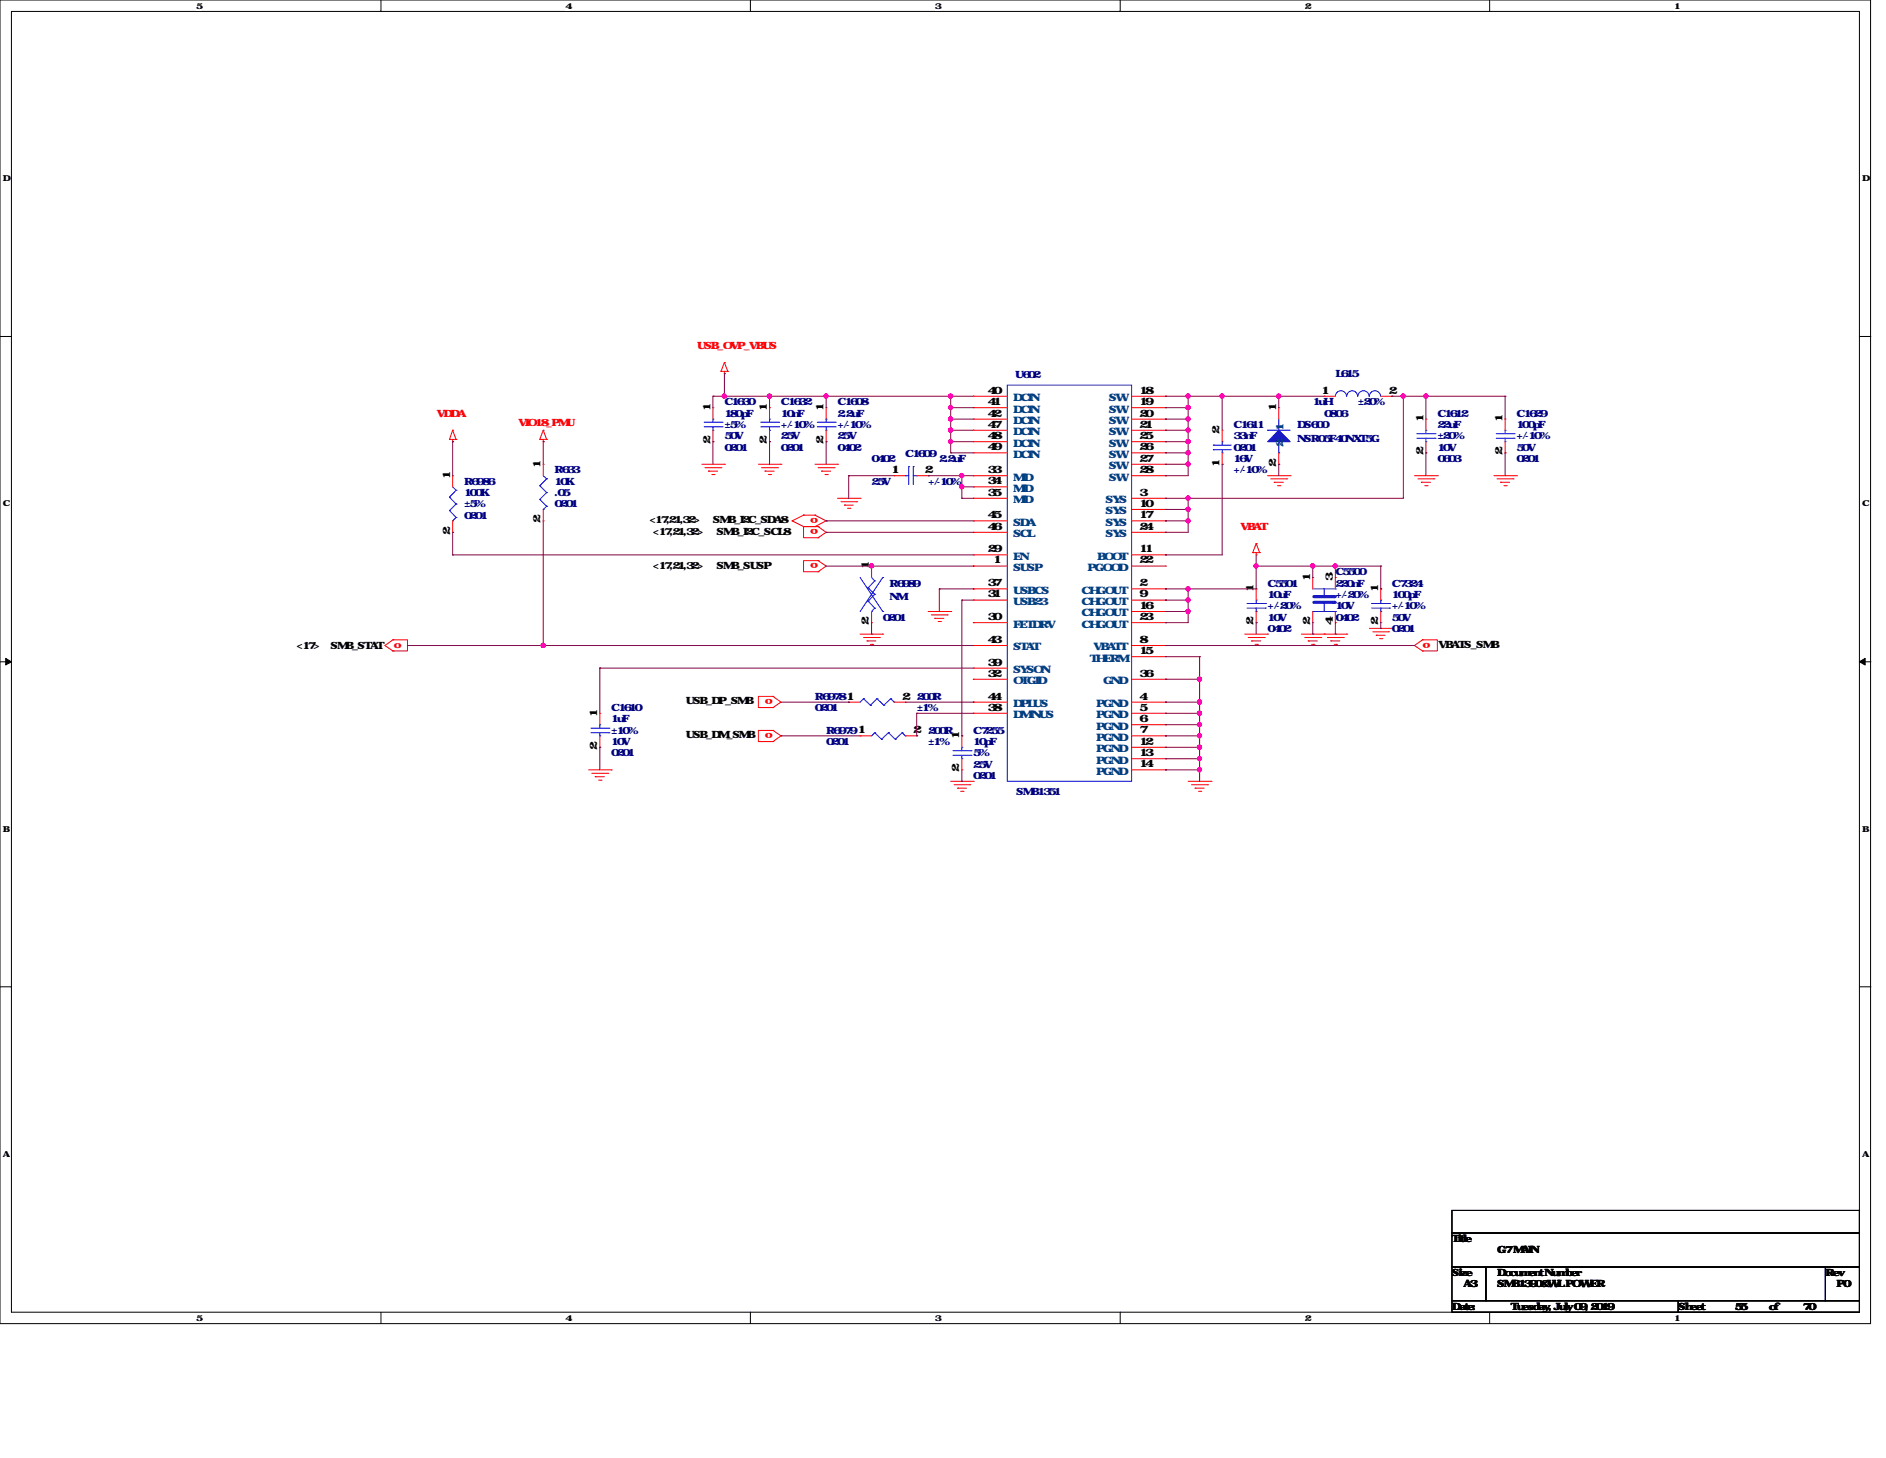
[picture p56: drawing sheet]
<svg xmlns="http://www.w3.org/2000/svg" width="279mm" height="216mm" viewBox="0 0 279 216" stroke-linecap="round" stroke-linejoin="round" font-family="sans-serif">
<defs><g id="words">
<g font-size="1.5" fill="#f00">
<text x="103.3" y="51.6">USB_OVP_VBUS</text>
<text x="64.7" y="61.7">VDDA</text>
<text x="76.8" y="63.1">VIO18_PMU</text>
<text x="121.2" y="76.8" transform="rotate(-180 121.2 76.8)">o</text>
<text x="121.2" y="78.4" transform="rotate(-180 121.2 78.4)">o</text>
<text x="121.2" y="83.4" transform="rotate(-180 121.2 83.4)">o</text>
<text x="183.8" y="78.5">VBAT</text>
<text x="58.3" y="96">o</text>
<text x="211.9" y="95.2" transform="rotate(-180 211.9 95.2)">o</text>
<text x="114.5" y="103.5" transform="rotate(-180 114.5 103.5)">o</text>
<text x="114.5" y="108.6" transform="rotate(-180 114.5 108.6)">o</text>
</g>
<g font-size="1.5">
<text x="146.3" y="58.3">40</text>
<text x="146.3" y="60">41</text>
<text x="168.8" y="58.3">18</text>
<text x="168.8" y="60">19</text>
<text x="195.8" y="58.3">1</text>
<text x="205.7" y="58.3">2</text>
<text x="105.2" y="65.7" transform="rotate(-90 105.2 65.7)">2</text>
<text x="105.2" y="60.9" transform="rotate(-90 105.2 60.9)">1</text>
<text x="113.6" y="65.7" transform="rotate(-90 113.6 65.7)">2</text>
<text x="113.6" y="60.9" transform="rotate(-90 113.6 60.9)">1</text>
<text x="122" y="65.7" transform="rotate(-90 122 65.7)">2</text>
<text x="122" y="60.9" transform="rotate(-90 122 60.9)">1</text>
<text x="146.3" y="61.7">42</text>
<text x="146.3" y="63.3">47</text>
<text x="146.3" y="65">48</text>
<text x="168.8" y="61.7">20</text>
<text x="168.8" y="63.3">21</text>
<text x="168.8" y="65">25</text>
<text x="180.7" y="64.2" transform="rotate(-90 180.7 64.2)">2</text>
<text x="189.1" y="60.9" transform="rotate(-90 189.1 60.9)">1</text>
<text x="210.9" y="62.5" transform="rotate(-90 210.9 62.5)">1</text>
<text x="222.6" y="62.5" transform="rotate(-90 222.6 62.5)">1</text>
<text x="66.7" y="70.9" transform="rotate(-90 66.7 70.9)">1</text>
<text x="80.1" y="69.3" transform="rotate(-90 80.1 69.3)">1</text>
<text x="132.1" y="70.1">1</text>
<text x="137" y="70.1">2</text>
<text x="146.3" y="66.7">49</text>
<text x="146.3" y="70.1">33</text>
<text x="146.3" y="71.7">34</text>
<text x="168.8" y="66.7">26</text>
<text x="168.8" y="68.4">27</text>
<text x="168.8" y="70.1">28</text>
<text x="180.7" y="69.1" transform="rotate(-90 180.7 69.1)">1</text>
<text x="189.1" y="69.1" transform="rotate(-90 189.1 69.1)">2</text>
<text x="210.9" y="67.4" transform="rotate(-90 210.9 67.4)">2</text>
<text x="222.6" y="67.4" transform="rotate(-90 222.6 67.4)">2</text>
<text x="80.1" y="77.5" transform="rotate(-90 80.1 77.5)">2</text>
<text x="96.2" y="77.5">&lt;17,21,32&gt;</text>
<text x="105.6" y="77.5">SMB_I2C_SDA8</text>
<text x="146.3" y="73.4">35</text>
<text x="146.3" y="76.8">45</text>
<text x="168.8" y="73.4">3</text>
<text x="168.8" y="75.1">10</text>
<text x="168.8" y="76.8">17</text>
<text x="66.7" y="79.2" transform="rotate(-90 66.7 79.2)">2</text>
<text x="96.7" y="79.2">&lt;17,21,32&gt;</text>
<text x="106.1" y="79.2">SMB_I2C_SCL8</text>
<text x="146.3" y="78.4">46</text>
<text x="146.3" y="81.8">29</text>
<text x="147.2" y="83.4">1</text>
<text x="168.8" y="78.4">24</text>
<text x="168.8" y="81.8">11</text>
<text x="168.8" y="83.4">22</text>
<text x="96.7" y="84.2">&lt;17,21,32&gt;</text>
<text x="106.1" y="84.2">SMB_SUSP</text>
<text x="128.7" y="84.3" transform="rotate(-90 128.7 84.3)">1</text>
<text x="146.3" y="86.8">37</text>
<text x="146.3" y="88.5">31</text>
<text x="168.8" y="86.8">2</text>
<text x="168.8" y="88.5">9</text>
<text x="185.7" y="87.7" transform="rotate(-90 185.7 87.7)">1</text>
<text x="194.1" y="86" transform="rotate(-90 194.1 86)">1</text>
<text x="197.4" y="86" transform="rotate(-90 197.4 86)">3</text>
<text x="204.2" y="87.7" transform="rotate(-90 204.2 87.7)">1</text>
<text x="128.7" y="92.6" transform="rotate(-90 128.7 92.6)">2</text>
<text x="146.3" y="91.8">30</text>
<text x="146.3" y="95.2">43</text>
<text x="168.8" y="90.2">16</text>
<text x="168.8" y="91.8">23</text>
<text x="168.8" y="95.2">8</text>
<text x="185.7" y="92.6" transform="rotate(-90 185.7 92.6)">2</text>
<text x="194.1" y="92.6" transform="rotate(-90 194.1 92.6)">2</text>
<text x="197.4" y="92.6" transform="rotate(-90 197.4 92.6)">4</text>
<text x="204.2" y="92.6" transform="rotate(-90 204.2 92.6)">2</text>
<text x="213.1" y="95.9">VBATS_SMB</text>
<text x="43.9" y="96.1">&lt;17&gt;</text>
<text x="49" y="96.1">SMB_STAT</text>
<text x="146.3" y="98.6">39</text>
<text x="146.3" y="100.2">32</text>
<text x="168.8" y="96.9">15</text>
<text x="168.8" y="100.2">36</text>
<text x="88.5" y="106.1" transform="rotate(-90 88.5 106.1)">1</text>
<text x="101.6" y="104.3">USB_DP_SMB</text>
<text x="133.6" y="103.6">2</text>
<text x="146.3" y="103.6">44</text>
<text x="146.3" y="105.2">38</text>
<text x="168.8" y="103.6">4</text>
<text x="168.8" y="105.2">5</text>
<text x="168.8" y="106.9">6</text>
<text x="88.5" y="111" transform="rotate(-90 88.5 111)">2</text>
<text x="101.6" y="109.3">USB_DM_SMB</text>
<text x="127.1" y="108.6">1</text>
<text x="135.3" y="108.6">2</text>
<text x="142.1" y="109.5" transform="rotate(-90 142.1 109.5)">1</text>
<text x="168.8" y="108.6">7</text>
<text x="168.8" y="110.3">12</text>
<text x="168.8" y="112">13</text>
<text x="168.8" y="113.6">14</text>
<text x="142.1" y="114.4" transform="rotate(-90 142.1 114.4)">2</text>
<text x="215.1" y="183.9">Title</text>
<text x="221.8" y="185.6">G7 MAIN</text>
<text x="215.1" y="189">Size</text>
<text x="216.8" y="190.6">A3</text>
<text x="221.8" y="190.6">SMB1390&amp;WL POWER</text>
<text x="221.8" y="189">Document Number</text>
<text x="270.4" y="189">Rev</text>
<text x="272.1" y="190.6">P0</text>
<text x="215.1" y="194">Date:</text>
<text x="223.8" y="194">Tuesday, July 09, 2019</text>
<text x="248.6" y="194">Sheet</text>
<text x="257" y="194">55</text>
<text x="262" y="194">of</text>
<text x="267.1" y="194">70</text>
</g>
<g font-size="1.5" fill="#004080">
<text x="150.1" y="59.4">DCIN</text>
<text x="164.3" y="59.4">SW</text>
<text x="150.1" y="61.1">DCIN</text>
<text x="150.1" y="62.8">DCIN</text>
<text x="150.1" y="64.4">DCIN</text>
<text x="164.3" y="61.1">SW</text>
<text x="164.3" y="62.8">SW</text>
<text x="164.3" y="64.4">SW</text>
<text x="190.2" y="63.8" transform="rotate(-90 190.2 63.8)">1</text>
<text x="150.1" y="66.1">DCIN</text>
<text x="150.1" y="67.8">DCIN</text>
<text x="150.1" y="71.2">MID</text>
<text x="164.3" y="66.1">SW</text>
<text x="164.3" y="67.8">SW</text>
<text x="164.3" y="69.5">SW</text>
<text x="164.3" y="71.2">SW</text>
<text x="190.2" y="66.2" transform="rotate(-90 190.2 66.2)">2</text>
<text x="150.1" y="72.8">MID</text>
<text x="150.1" y="74.5">MID</text>
<text x="150.1" y="77.9">SDA</text>
<text x="163.8" y="74.5">SYS</text>
<text x="163.8" y="76.2">SYS</text>
<text x="163.8" y="77.9">SYS</text>
<text x="150.1" y="79.5">SCL</text>
<text x="150.1" y="82.9">EN</text>
<text x="162.5" y="82.9">BOOT</text>
<text x="163.8" y="79.5">SYS</text>
<text x="150.1" y="84.5">SUSP</text>
<text x="150.1" y="87.9">USBCS</text>
<text x="150.1" y="89.6">USB23</text>
<text x="160.2" y="87.9">CHGOUT</text>
<text x="160.2" y="89.6">CHGOUT</text>
<text x="161.1" y="84.5">PGOOD</text>
<text x="150.1" y="92.9">FETDRV</text>
<text x="160.2" y="91.3">CHGOUT</text>
<text x="160.2" y="92.9">CHGOUT</text>
<text x="150.1" y="96.3">STAT</text>
<text x="150.1" y="99.7">SYSON</text>
<text x="150.1" y="101.3">OTGID</text>
<text x="161.5" y="98">THERM</text>
<text x="162" y="96.3">VBATT</text>
<text x="163.4" y="101.3">GND</text>
<text x="150.1" y="104.7">DPLUS</text>
<text x="150.1" y="106.3">DMINUS</text>
<text x="162.4" y="104.7">PGND</text>
<text x="162.4" y="106.3">PGND</text>
<text x="162.4" y="108">PGND</text>
<text x="162.4" y="109.7">PGND</text>
<text x="162.4" y="111.4">PGND</text>
<text x="162.4" y="113.1">PGND</text>
<text x="162.4" y="114.7">PGND</text>
</g>
<g font-size="1.5" fill="#000080">
<text x="150.4" y="56">U602</text>
<text x="197.8" y="55.8">L615</text>
<text x="107.3" y="60">C1630</text>
<text x="107.3" y="61.7">180pF</text>
<text x="107.3" y="65.1">50V</text>
<text x="107.3" y="63.4">±5%</text>
<text x="115.7" y="60">C1632</text>
<text x="115.7" y="61.7">10nF</text>
<text x="115.7" y="65.1">25V</text>
<text x="115.7" y="63.4">+/-10%</text>
<text x="124.1" y="60">C1608</text>
<text x="124.1" y="61.7">2.2uF</text>
<text x="124.1" y="65.1">25V</text>
<text x="124.1" y="63.4">+/-10%</text>
<text x="182.8" y="63.4">C1611</text>
<text x="182.8" y="65.1">33nF</text>
<text x="192.2" y="63.4">DS600</text>
<text x="192.2" y="65.4">NSR05F40NXT5G</text>
<text x="194.5" y="60">1uH</text>
<text x="196.2" y="61.7">0806</text>
<text x="201.2" y="60">±20%</text>
<text x="212.9" y="61.7">C1612</text>
<text x="212.9" y="63.4">22uF</text>
<text x="212.9" y="65.1">±20%</text>
<text x="224.7" y="61.7">C1629</text>
<text x="224.7" y="63.4">100pF</text>
<text x="224.7" y="65.1">+/-10%</text>
<text x="68.7" y="71.8">R6986</text>
<text x="82.2" y="70.1">R633</text>
<text x="82.2" y="71.8">10K</text>
<text x="107.3" y="66.8">0201</text>
<text x="115.7" y="66.8">0201</text>
<text x="124.1" y="66.8">0402</text>
<text x="129.1" y="68.4">0402</text>
<text x="129.1" y="71.8">25V</text>
<text x="134.1" y="67.6">C1609</text>
<text x="137.5" y="71.8">+/-10%</text>
<text x="139.2" y="68.4">2.2uF</text>
<text x="182.8" y="66.8">0201</text>
<text x="182.8" y="68.4">16V</text>
<text x="182.8" y="70.1">+/-10%</text>
<text x="212.9" y="68.4">0603</text>
<text x="212.9" y="66.8">10V</text>
<text x="224.7" y="68.4">0201</text>
<text x="224.7" y="66.8">50V</text>
<text x="68.7" y="73.4">100K</text>
<text x="68.7" y="75.1">±5%</text>
<text x="68.7" y="76.8">0201</text>
<text x="82.2" y="73.4">.05</text>
<text x="82.2" y="75.1">0201</text>
<text x="131.8" y="86.9">R6989</text>
<text x="131.8" y="88.9">NM</text>
<text x="187.8" y="86.9">C5501</text>
<text x="187.8" y="88.6">10uF</text>
<text x="197.8" y="85.2">C5500</text>
<text x="197.8" y="86.9">220nF</text>
<text x="197.8" y="88.6">+/-20%</text>
<text x="206.2" y="86.9">C7324</text>
<text x="206.2" y="88.6">100pF</text>
<text x="130.8" y="91.9">0201</text>
<text x="187.8" y="93.6">0402</text>
<text x="187.8" y="91.9">10V</text>
<text x="187.8" y="90.2">+/-20%</text>
<text x="197.8" y="91.9">0402</text>
<text x="197.8" y="90.2">10V</text>
<text x="206.2" y="93.6">0201</text>
<text x="206.2" y="91.9">50V</text>
<text x="206.2" y="90.2">+/-10%</text>
<text x="90.6" y="105.3">C1610</text>
<text x="90.6" y="107">1uF</text>
<text x="120.7" y="103.6">R69781</text>
<text x="120.7" y="105.3">0201</text>
<text x="135.8" y="105.3">±1%</text>
<text x="135.8" y="103.6">200R</text>
<text x="90.6" y="112">0201</text>
<text x="90.6" y="110.3">10V</text>
<text x="90.6" y="108.7">±10%</text>
<text x="122.4" y="108.7">R6979</text>
<text x="122.4" y="110.3">0201</text>
<text x="137.5" y="110.3">±1%</text>
<text x="137.5" y="108.7">200R</text>
<text x="144.2" y="108.7">C7255</text>
<text x="144.2" y="110.3">10pF</text>
<text x="144.2" y="113.7">25V</text>
<text x="144.2" y="112">5%</text>
<text x="144.2" y="115.4">0201</text>
<text x="150.5" y="117.7">SMB1351</text>
</g>
<g font-size="1.2">
<text x="29" y="1.3">5</text>
<text x="83.8" y="1.3">4</text>
<text x="138.5" y="1.3">3</text>
<text x="193.3" y="1.3">2</text>
<text x="248" y="1.3">1</text>
<text x=".4" y="26.8">D</text>
<text x="275.9" y="26.8">D</text>
<text x=".4" y="75">C</text>
<text x="275.9" y="75">C</text>
<text x=".4" y="123.1">B</text>
<text x="275.9" y="123.1">B</text>
<text x=".4" y="171.3">A</text>
<text x="275.9" y="171.3">A</text>
<text x="29" y="195.6">5</text>
<text x="83.8" y="195.6">4</text>
<text x="138.5" y="195.6">3</text>
<text x="193.3" y="195.6">2</text>
<text x="248" y="195.6">1</text>
</g>
</g></defs>
<path d="M0 0h277.1v196h-277.1zM1.7 1.7h273.8v192.6h-273.8z" fill="none" stroke="#000" stroke-width=".15"/>
<g fill="#fff">
<path d="M29 .2h.7v1.3h-.7z"/>
<path d="M29 194.5h.7v1.3h-.7z"/>
</g>
<path d="M56.4 0v1.7M56.4 194.3v1.7" fill="none" stroke="#000" stroke-width=".15"/>
<g fill="#fff">
<path d="M83.8 .2h.6v1.3h-.6z"/>
<path d="M83.8 194.5h.6v1.3h-.6z"/>
</g>
<path d="M111.2 0v1.7M111.2 194.3v1.7" fill="none" stroke="#000" stroke-width=".15"/>
<g fill="#fff">
<path d="M138.5 .2h.6v1.3h-.6z"/>
<path d="M138.5 194.5h.6v1.3h-.6z"/>
</g>
<path d="M165.9 0v1.7M165.9 194.3v1.7" fill="none" stroke="#000" stroke-width=".15"/>
<g fill="#fff">
<path d="M193.3 .2h.6v1.3h-.6z"/>
<path d="M193.3 194.5h.6v1.3h-.6z"/>
</g>
<path d="M220.7 0v1.7M220.7 194.3v1.7" fill="none" stroke="#000" stroke-width=".15"/>
<g fill="#fff">
<path d="M248 .2h.7v1.3h-.7z"/>
<path d="M248 194.5h.7v1.3h-.7z"/>
<path d="M.4 25.7h.9v1.4h-.9z"/>
<path d="M275.9 25.7h.8v1.4h-.8z"/>
<path d="M.4 73.9h.9v1.3h-.9z"/>
<path d="M275.9 73.9h.8v1.3h-.8z"/>
</g>
<path d="M0 49.8h1.7M275.5 49.8h1.7" fill="none" stroke="#000" stroke-width=".15"/>
<g fill="#fff">
<path d="M.4 122h.8v1.4h-.8z"/>
<path d="M275.9 122h.7v1.4h-.7z"/>
</g>
<path d="M0 98h1.7M275.5 98h1.7" fill="none" stroke="#000" stroke-width=".15"/>
<path d="M.8 97.5l.9 .5-.9 .5zM275.5 98l.8-.5v1z" fill="#000" stroke="#000" stroke-width=".15"/>
<g fill="#fff">
<path d="M.4 170.2h.8v1.3h-.8z"/>
<path d="M275.9 170.2h.7v1.3h-.7z"/>
</g>
<path d="M0 146.1h1.7M275.5 146.1h1.7M215.1 179.2h60.4v3.4h-60.4zM215.1 182.6h60.4v5h-60.4zM215.1 187.6h5v5h-5zM215.1 192.6h33.5v1.7h-33.5zM220.1 187.6h50.3v5h-50.3zM248.6 192.6h26.9v1.7h-26.9zM270.4 187.6h5.1v5h-5.1z" fill="none" stroke="#000" stroke-width=".15"/>
<g fill="none" stroke="#f00" stroke-width=".15">
<path d="M106.8 55h.1M106.8 55h1M107.3 55.3h.1M107.3 53.7h.1M107.3 55v.3M107.3 53.7l.5 1.3M107.3 53.7l-.5 1.3M107.8 55h.1M144.2 58.7h.1M144.2 58.7h5M167.6 58.7h5.1M172.7 58.7h.1"/>
<path d="M66.6 65.1h.1M66.6 65.1h1M67.1 65.4h.1M67.1 63.7h.1M67.1 70.4h.1M67.1 78.8h.1M67.1 65.1v.3M67.1 70.4v1.7M67.1 77.1v1.7M67.1 63.7l.5 1.4M67.1 63.7l-.5 1.4M67.6 65.1h.1"/>
<path d="M80 65.1h.1M80 65.1h1M80.5 65.4h.1M80.5 63.7h.1M80.5 68.7h.1M80.5 77.1h.1M80.5 65.1v.3M80.5 68.7v1.7M80.5 75.4v1.7M80.5 63.7l.5 1.4M80.5 63.7l-.5 1.4M81 65.1h.1"/>
<path d="M104 68.7h3.3M104.4 69.3h2.4M104.9 69.8h.1M104.9 69.8h1.4M105.5 70.3h.3M105.6 60.4h.1M105.6 65.4h.1M105.6 60.4v1.7M105.6 63.7v1.7M105.8 70.3h.1M106.8 69.3h.1M107.3 68.7h.1"/>
<path d="M112.4 68.7h3.3M112.8 69.3h2.4M113.3 69.8h.1M113.3 69.8h1.4M113.8 70.3h.4M114 60.4h.1M114 65.4h.1M114 60.4v1.7M114 63.7v1.7M114.2 70.3h.1M115.2 69.3h.1M115.7 68.7h.1"/>
<path d="M117.3 77.1h.1M117.3 77.1l1.7 .9M119 78h.1M119 76.3h.1M119 78h1.7M119 76.3l-1.7 .8M119 76.3h1.7M120.7 78h.1M120.7 76.3h.1M120.7 68.7h3.4M120.7 76.3l1.7 .8M121.2 79.6h.1"/>
<path d="M121.2 78h.1M121.2 78h-2.2v1.6h2.2M121.2 69.3h2.4M121.2 78l1.2 .8-1.2 .8M121.7 69.8h.1M121.7 69.8h1.4M122.2 70.3h.4M122.4 77.1h.1M122.4 77.1l-1.7 .9M122.6 70.3h.1M123.6 69.3h.1M124.1 68.7h.1"/>
<path d="M124.1 73.8h3.3M124.6 74.3h2.3M125.1 74.8h.1M125.1 74.8h1.3M125.6 75.3h.3M125.9 75.3h.1M126.9 74.3h.1M127.4 73.8h.1M132.5 70.4h.1M132.5 70.4h1.6M135.8 70.4h1.7M137.5 70.4h.1"/>
<path d="M144.2 60.4h.1M144.2 62.1h.1M144.2 63.7h.1M144.2 65.4h.1M144.2 67.1h.1M144.2 70.4h.1M144.2 72.1h.1M144.2 73.8h.1M144.2 77.1h.1M144.2 78.8h.1M144.2 70.4h5M144.2 73.8h5"/>
<path d="M144.2 60.4h5M144.2 62.1h5M144.2 63.7h5M144.2 65.4h5M144.2 67.1h5M144.2 72.1h5M144.2 77.1h5M144.2 78.8h5M167.6 68.7h5.1M167.6 70.4h5.1M167.6 73.8h5.1M167.6 60.4h5.1"/>
<path d="M167.6 62.1h5.1M167.6 63.7h5.1M167.6 65.4h5.1M167.6 67.1h5.1M167.6 77.1h5.1M167.6 78.8h5.1M167.6 75.4h5.1M172.7 60.4h.1M172.7 62.1h.1M172.7 63.7h.1M172.7 65.4h.1M172.7 67.1h.1"/>
<path d="M172.7 68.7h.1M172.7 70.4h.1M172.7 73.8h.1M172.7 75.4h.1M172.7 77.1h.1M172.7 78.8h.1M181.1 68.7h.1M181.1 63.7h.1M181.1 63.7v1.7M181.1 67.1v1.6M187.8 70.4h3.3M188.3 70.9h2.3"/>
<path d="M188.8 71.4h.1M188.8 71.4h1.3M189.3 71.9h.3M189.4 60.4h.1M189.4 68.7h.1M189.4 60.4v1.7M189.4 67.1v1.6M189.6 71.9h.1M190.6 70.9h.1M191.1 70.4h.1M209.5 70.4h3.4M210.1 70.9h2.3"/>
<path d="M210.6 71.4h.1M210.6 71.4h1.3M211.1 71.9h.3M211.2 62.1h.1M211.2 67.1h.1M211.2 62.1v1.6M211.2 65.4v1.7M211.4 71.9h.1M212.4 70.9h.1M212.9 70.4h.1M221.3 70.4h3.4M221.8 70.9h2.4"/>
<path d="M222.3 71.4h.1M222.3 71.4h1.3M222.8 71.9h.3M223 62.1h.1M223 67.1h.1M223 62.1v1.6M223 65.4v1.7M223.1 71.9h.1M224.2 70.9h.1M224.7 70.4h.1M58.2 94.7h.1M58.2 96.4h.1"/>
<path d="M58.2 94.7h2.2v1.7h-2.2M58.2 94.7l-1.2 .9 1.2 .8M121.2 84.7h.1M121.2 83h.1M121.2 83h-2.2v1.7h2.2M121.2 83l1.2 .8-1.2 .9M127.4 93.9h3.4M127.9 94.4h2.4M128.4 94.9h.1M128.4 94.9h1.4M128.9 95.4h.4M129.3 95.4h.1"/>
<path d="M130.3 94.4h.1M130.8 93.9h.1M137.5 90.6h3.3M138 91.1h2.3M138.5 91.6h.1M138.5 91.6h1.3M139 92h.3M139.3 92h.1M140.3 91.1h.1M140.8 90.6h.1M144.2 82.2h.1M144.2 83.8h.1"/>
<path d="M144.2 87.2h.1M144.2 88.9h.1M144.2 92.2h.1M144.2 95.6h.1M144.2 98.9h.1M144.2 82.2h5M144.2 83.8h5M144.2 87.2h5M144.2 88.9h5M144.2 92.2h5M144.2 95.6h5M144.2 98.9h5"/>
<path d="M167.6 90.6h5.1M167.6 82.2h5.1M167.6 83.8h5.1M167.6 87.2h5.1M167.6 88.9h5.1M167.6 92.2h5.1M167.6 95.6h5.1M167.6 97.2h5.1M172.7 82.2h.1M172.7 83.8h.1M172.7 87.2h.1M172.7 88.9h.1"/>
<path d="M172.7 90.6h.1M172.7 92.2h.1M172.7 95.6h.1M172.7 97.2h.1M184.4 93.9h3.4M184.9 94.4h2.4M185.4 94.9h.1M185.4 94.9h1.4M185.6 81.8h.1M185.6 81.8h1M185.9 95.4h.4M186.1 82.2h.1"/>
<path d="M186.1 80.5h.1M186.1 87.2h.1M186.1 92.2h.1M186.1 81.8v.4M186.1 87.2v1.7M186.1 90.6v1.6M186.1 80.5l.5 1.3M186.1 80.5l-.5 1.3M186.3 95.4h.1M186.6 81.8h.1M187.3 94.4h.1M187.8 93.9h.1"/>
<path d="M192.8 93.9h6.7M193.3 94.4h2.4M193.8 94.9h.1M193.8 94.9h1.4M194.3 95.4h.3M194.6 95.4h.1M195.7 94.4h.1M196.2 93.9h.1M196.6 94.4h2.4M197.1 94.9h.1M197.1 94.9h1.4M197.7 95.4h.3"/>
<path d="M198 95.4h.1M199 94.4h.1M199.5 93.9h.1M202.9 93h3.3M203.4 93.6h2.3M203.9 94.1h.1M203.9 94.1h1.3M204.4 94.6h.3M204.6 87.2h.1M204.6 92.2h.1M204.6 87.2v1.7M204.6 90.6v1.6"/>
<path d="M204.7 94.6h.1M205.7 93.6h.1M206.2 93h.1M210.7 96.4h.1M210.7 94.7h.1M210.7 94.7h2.2v1.7h-2.2M210.7 94.7l-1.2 .9 1.2 .8M87.2 114h3.4M87.7 114.5h2.3M88.2 115h.1M88.2 115h1.3M88.7 115.5h.3"/>
<path d="M88.9 105.6h.1M88.9 110.7h.1M88.9 105.6v1.7M88.9 109v1.7M89 115.5h.1M90 114.5h.1M90.6 114h.1M114.5 104.8h.1M114.5 103.1h.1M114.5 103.1h-2.1v1.7h2.1M114.5 109.8h.1M114.5 108.2h.1"/>
<path d="M114.5 108.2h-2.1v1.6h2.1M114.5 103.1l1.2 .9-1.2 .8M114.5 108.2l1.2 .8-1.2 .8M127.4 109h.1M127.4 109h1.7M134.1 109h1.7M135.8 109h.1M140.8 115.7h3.4M141.4 116.2h2.3M141.9 116.7h.1M141.9 116.7h1.3M142.3 117.2h.4"/>
<path d="M142.5 109h.1M142.5 114h.1M142.5 109v1.7M142.5 112.4v1.6M142.7 117.2h.1M143.7 116.2h.1M144.2 115.7h.1M144.2 100.6h.1M144.2 104h.1M144.2 105.6h.1M144.2 100.6h5M144.2 104h5"/>
<path d="M144.2 105.6h5M167.6 114h5.1M167.6 100.6h5.1M167.6 104h5.1M167.6 105.6h5.1M167.6 107.3h5.1M167.6 109h5.1M167.6 110.7h5.1M167.6 112.4h5.1M172.7 100.6h.1M172.7 104h.1M172.7 105.6h.1"/>
<path d="M172.7 107.3h.1M172.7 109h.1M172.7 110.7h.1M172.7 112.4h.1M172.7 114h.1M176 115.7h3.4M176.5 116.2h2.4M177 116.7h.1M177 116.7h1.4M177.5 117.2h.4M177.9 117.2h.1M178.9 116.2h.1"/>
<path d="M179.4 115.7h.1"/>
</g>
<g fill="none" stroke="#00f" stroke-width=".15">
<path d="M149.2 57h18.4v58.7h-18.4zM66.6 73.6h.1M66.6 75.6h.1M66.6 73.6l1 1M66.6 75.6l1 1M67.1 77.1h.1M67.1 72.1l.5 .5M67.6 72.6h.1M67.6 74.6h.1M67.6 76.6h.1M67.6 72.6l-1 1M67.6 74.6l-1 1"/>
<path d="M67.6 76.6l-.5 .5M80 71.9h.1M80 74h.1M80 71.9l1 1M80 74l1 1M80.5 75.4h.1M80.5 70.4l.5 .5M81 70.9h.1M81 72.9h.1M81 75h.1M81 70.9l-1 1M81 72.9l-1 1.1"/>
<path d="M81 75l-.5 .4M104.3 62.5h2.7M104.3 63.2h2.7M105.6 62.1h.1M105.6 63.7h.1M105.6 62.1v.4M105.6 63.2v.5M107 62.5h.1M107 63.2h.1M112.7 62.5h2.7M112.7 63.2h2.7M114 62.1h.1"/>
<path d="M114 63.7h.1M114 62.1v.4M114 63.2v.5M115.4 62.5h.1M115.4 63.2h.1M134.1 70.4h.1M134.1 70.4h.5M134.6 69.1h.1M134.6 69.1v2.7M135.3 69.1h.1M135.3 69.1v2.7M135.3 70.4h.5"/>
<path d="M135.8 70.4h.1M179.7 66.6h.1M179.7 65.9h.1M179.7 66.6h2.7M179.7 65.9h2.7M181.1 67.1h.1M181.1 65.4h.1M181.1 65.4v.5M181.1 66.6v.5M187.8 63.7h.1M187.8 63.7h3.3M189.4 67.1h.1"/>
<path d="M189.4 63.7h.1M189.4 62.1v1.6M189.4 65.4v1.7M209.9 64.2h2.7M209.9 64.9h2.7M211.2 63.7h.1M211.2 65.4h.1M211.2 63.7v.5M211.2 64.9v.5M212.6 64.2h.1M212.6 64.9h.1M221.7 64.2h2.6"/>
<path d="M221.7 64.9h2.6M223 63.7h.1M223 65.4h.1M223 63.7v.5M223 64.9v.5M224.3 64.2h.1M224.3 64.9h.1M184.7 89.4h2.8M184.7 90h2.8M186.1 88.9h.1M186.1 90.6h.1M186.1 88.9v.5"/>
<path d="M186.1 90v.6M187.5 89.4h.1M187.5 90h.1M194.5 90.6h3.3M197.8 90.6h.1M203.2 89.4h2.7M203.2 90h2.7M204.6 88.9h.1M204.6 90.6h.1M204.6 88.9v.5M204.6 90v.6M205.9 89.4h.1"/>
<path d="M205.9 90h.1M87.5 107.8h2.7M87.5 108.5h2.7M88.9 107.3h.1M88.9 109h.1M88.9 107.3v.5M88.9 108.5v.5M90.2 107.8h.1M90.2 108.5h.1M129.6 108.5h.1M129.6 108.5l-.5 .5M129.6 108.5l1 1"/>
<path d="M130.6 109.5h.1M131.6 108.5h.1M131.6 108.5l-1 1M131.6 108.5l1 1M132.6 109.5h.1M133.6 108.5h.1M133.6 108.5l-1 1M133.6 108.5l.5 .5M134.1 109h.1M141.2 111.2h2.6M141.2 111.8h2.6M142.5 110.7h.1"/>
<path d="M142.5 112.4h.1M142.5 110.7v.5M142.5 111.8v.6M143.8 111.2h.1M143.8 111.8h.1"/>
</g>
<path d="M189.4 63.7l1.7 1.7h-3.3z" fill="#00f" stroke="#00f" stroke-width=".15"/>
<path d="M194.6 88.3h3.1" fill="none" stroke="#00f" stroke-width=".47"/>
<circle cx="197.7" cy="88.3" r=".23" fill="#00f"/>
<path d="M194.6 89.2h3.1" fill="none" stroke="#00f" stroke-width=".47"/>
<circle cx="197.7" cy="89.2" r=".23" fill="#00f"/>
<g fill="none" stroke="#00f" stroke-width=".15">
<path d="M197.8 58.7a.83 .83 0 0 1 .8-.8 .83 .83 0 0 1 .9 .8M199.5 58.7a.8 .8 0 0 1 .8-.8 .8 .8 0 0 1 .8 .8M201.2 58.7a.83 .83 0 0 1 .8-.8 .83 .83 0 0 1 .8 .8M202.9 58.7a.83 .83 0 0 1 .8-.8 .83 .83 0 0 1 .8 .8M121.1 62.5h2.6M121.1 63.2h2.6M122.4 62.1h.1M122.4 63.7h.1M122.4 62.1v.4M122.4 63.2v.5M123.7 62.5h.1M123.7 63.2h.1"/>
<path d="M127.4 85.5l3.4 5.1M128.6 87h.1M128.6 89h.1M128.6 87l1 1M128.6 89l1 1M129.1 90.6h.1M129.1 85.5l.5 .5M129.6 86h.1M129.6 88h.1M129.6 90h.1M129.6 86l-1 1M129.6 88l-1 1"/>
<path d="M129.6 90l-.5 .6M130.8 85.5h.1M130.8 90.6h.1M130.8 85.5l-3.4 5.1M194.5 87.2h3.3M196.2 88.2h.1M196.2 90.6h.1M196.2 87.2v1M196.2 89.4v1.2M197.8 87.2h.1M127.9 103.5h.1M127.9 103.5l-.5 .5"/>
<path d="M127.9 103.5l1 .9M128.9 104.4h.1M129.9 103.5h.1M129.9 103.5l-1 .9M129.9 103.5l1 .9M130.9 104.4h.1M132 103.5h.1M132 103.5l-1.1 .9M132 103.5l.5 .5M132.5 104h.1"/>
</g>
<g fill="none" stroke="#f00" stroke-width=".15">
<path d="M196.2 58.7h.1M196.2 58.7h1.6M204.6 58.7h1.6M206.2 58.7h.1M122.4 60.4h.1M122.4 65.4h.1M122.4 60.4v1.7M122.4 63.7v1.7M129.1 83.8h.1M129.1 92.2h.1M129.1 83.8v1.7M129.1 90.6v1.6"/>
<path d="M194.5 85.5h.1M194.5 92.2h.1M194.5 85.5v1.7M194.5 90.6v1.6M197.8 85.5h.1M197.8 92.2h.1M197.8 85.5v1.7M197.8 90.6v1.6M125.7 104h.1M125.7 104h1.7M132.5 104h1.6M134.1 104h.1"/>
</g>
<g fill="none" stroke="#800040" stroke-width=".15">
<path d="M105.6 58.7h.1M105.6 58.7h38.6M105.6 58.7v1.7M107.3 55.3h.1M107.3 58.7h.1M107.3 55.3v3.4M114 58.7h.1M114 58.7v1.7M122.4 58.7h.1M122.4 58.7v1.7M140.8 58.7h.1M140.8 58.7v8.4"/>
<path d="M172.7 58.7h.1M172.7 58.7h23.5M176 58.7h.1M176 58.7v11.7h-3.3M181.1 58.7h.1M181.1 58.7v5M189.4 58.7h.1M189.4 58.7v1.7M206.2 58.7h.1M206.2 58.7h16.8M207.9 58.7h.1M207.9 58.7v15.1h-35.2"/>
<path d="M211.2 58.7h.1M211.2 58.7v3.4M223 58.7h.1M223 58.7v3.4M67.1 65.4h.1M67.1 78.8h.1M67.1 65.4v5M67.1 78.8v3.4M80.5 65.4h.1M80.5 65.4v3.3M80.5 77.1v18.5M105.6 65.4h.1"/>
<path d="M105.6 65.4v3.3M114 65.4h.1M114 65.4v3.3M122.4 65.4h.1M122.4 77.1h.1M122.4 78.8h.1M122.4 65.4v3.3M122.4 77.1h21.8M122.4 78.8h21.8M125.7 70.4h.1M125.7 70.4h6.8M125.7 70.4v3.4"/>
<path d="M137.5 70.4h.1M137.5 70.4h6.7M140.8 60.4h.1M140.8 62.1h.1M140.8 63.7h.1M140.8 65.4h.1M140.8 67.1h.1M140.8 60.4h3.4M140.8 62.1h3.4M140.8 63.7h3.4M140.8 65.4h3.4M140.8 67.1h3.4"/>
<path d="M142.5 70.4h.1M142.5 72.1h.1M142.5 73.8h.1M142.5 70.4v3.4M142.5 72.1h1.7M142.5 73.8h1.7M172.7 60.4h.1M172.7 62.1h.1M172.7 63.7h.1M172.7 65.4h.1M172.7 67.1h.1M172.7 68.7h.1"/>
<path d="M172.7 70.4h.1M172.7 73.8h.1M172.7 75.4h.1M172.7 77.1h.1M172.7 78.8h.1M172.7 60.4h3.3M172.7 62.1h3.3M172.7 63.7h3.3M172.7 65.4h3.3M172.7 67.1h3.3M172.7 68.7h3.3M172.7 75.4h3.3"/>
<path d="M172.7 77.1h3.3M176 60.4h.1M176 62.1h.1M176 63.7h.1M176 65.4h.1M176 67.1h.1M176 68.7h.1M176 73.8h.1M176 75.4h.1M176 77.1h.1M176 73.8v5h-3.3M181.1 68.7h.1"/>
<path d="M181.1 68.7v13.5h-8.4M189.4 68.7h.1M189.4 68.7v1.7M211.2 67.1h.1M211.2 67.1v3.3M223 67.1h.1M223 67.1v3.3M60.4 95.6h.1M60.4 95.6h83.8M67.1 82.2h.1M67.1 82.2h77.1M80.5 95.6h.1"/>
<path d="M88.9 98.9h.1M88.9 98.9v6.7M88.9 98.9h55.3M122.4 83.8h21.8M129.1 83.8h.1M129.1 93.9h.1M129.1 92.2v1.7M139.1 87.2h.1M139.1 87.2h5.1M139.1 87.2v3.4M142.5 88.9h.1M142.5 88.9v20.1"/>
<path d="M142.5 88.9h1.7M144.2 87.2h.1M144.2 83.8h.1M172.7 82.2h.1M172.7 87.2h.1M172.7 88.9h.1M172.7 90.6h.1M172.7 92.2h.1M172.7 95.6h.1M172.7 88.9h3.3M172.7 90.6h3.3M172.7 95.6h36.8"/>
<path d="M172.7 97.2h5M176 87.2h.1M176 88.9h.1M176 90.6h.1M176 87.2v5h-3.3M177.7 97.2h.1M177.7 97.2v18.5M186.1 92.2h.1M186.1 83.8h.1M186.1 83.8h18.5M186.1 82.2v5h-13.4M186.1 92.2v1.7"/>
<path d="M194.5 83.8h.1M194.5 93.9h.1M194.5 83.8v1.7M194.5 92.2v1.7M197.8 83.8h.1M197.8 93.9h.1M197.8 83.8v1.7M197.8 92.2v1.7M204.6 87.2h.1M204.6 83.8h.1M204.6 93h.1M204.6 83.8v3.4"/>
<path d="M204.6 92.2v.8M88.9 110.7h.1M88.9 110.7v3.3M115.7 109h.1M115.7 104h10M115.7 109h11.7M125.7 104h.1M134.1 104h10.1M135.8 105.6h.1M135.8 109h.1M135.8 105.6h8.4M135.8 105.6v3.4"/>
<path d="M142.5 109h.1M142.5 115.7h.1M142.5 114v1.7M144.2 104h.1M172.7 100.6h.1M172.7 104h.1M172.7 105.6h.1M172.7 107.3h.1M172.7 109h.1M172.7 110.7h.1M172.7 112.4h.1M172.7 114h.1"/>
<path d="M172.7 100.6h5M172.7 104h5M172.7 105.6h5M172.7 107.3h5M172.7 109h5M172.7 110.7h5M172.7 112.4h5M172.7 114h5M177.7 100.6h.1M177.7 104h.1M177.7 105.6h.1M177.7 107.3h.1"/>
<path d="M177.7 109h.1M177.7 110.7h.1M177.7 112.4h.1M177.7 114h.1"/>
</g>
<g fill="#f0f" stroke="#f0f" stroke-width=".15">
<circle cx="107.3" cy="58.7" r=".32"/>
<circle cx="114" cy="58.7" r=".32"/>
<circle cx="140.8" cy="58.7" r=".32"/>
<circle cx="122.4" cy="58.7" r=".32"/>
<circle cx="176" cy="58.7" r=".32"/>
<circle cx="181" cy="58.7" r=".32"/>
<circle cx="189.4" cy="58.7" r=".32"/>
<circle cx="211.2" cy="58.7" r=".32"/>
<circle cx="207.9" cy="58.7" r=".32"/>
<circle cx="140.8" cy="60.3" r=".32"/>
<circle cx="176" cy="60.3" r=".32"/>
<circle cx="140.8" cy="63.7" r=".32"/>
<circle cx="140.8" cy="62" r=".32"/>
<circle cx="176" cy="62" r=".32"/>
<circle cx="140.8" cy="65.4" r=".32"/>
<circle cx="176" cy="63.7" r=".32"/>
<circle cx="176" cy="65.4" r=".32"/>
<circle cx="176" cy="67" r=".32"/>
<circle cx="176" cy="68.7" r=".32"/>
<circle cx="142.5" cy="70.4" r=".32"/>
<circle cx="142.5" cy="72.1" r=".32"/>
<circle cx="176" cy="73.8" r=".32"/>
<circle cx="176" cy="75.4" r=".32"/>
<circle cx="176" cy="77.1" r=".32"/>
<circle cx="176" cy="87.2" r=".32"/>
<circle cx="176" cy="88.8" r=".32"/>
<circle cx="176" cy="90.5" r=".32"/>
<circle cx="80.5" cy="95.6" r=".32"/>
<circle cx="177.7" cy="103.9" r=".32"/>
<circle cx="177.7" cy="105.6" r=".32"/>
<circle cx="177.7" cy="107.3" r=".32"/>
<circle cx="177.7" cy="108.9" r=".32"/>
<circle cx="177.7" cy="110.6" r=".32"/>
<circle cx="177.7" cy="112.3" r=".32"/>
<circle cx="177.7" cy="114" r=".32"/>
<circle cx="177.7" cy="100.6" r=".32"/>
<circle cx="129.1" cy="83.8" r=".32"/>
<circle cx="194.5" cy="83.8" r=".32"/>
<circle cx="186.1" cy="83.8" r=".32"/>
<circle cx="197.8" cy="83.8" r=".32"/>
</g>
<use href="#words"/>
</svg>
